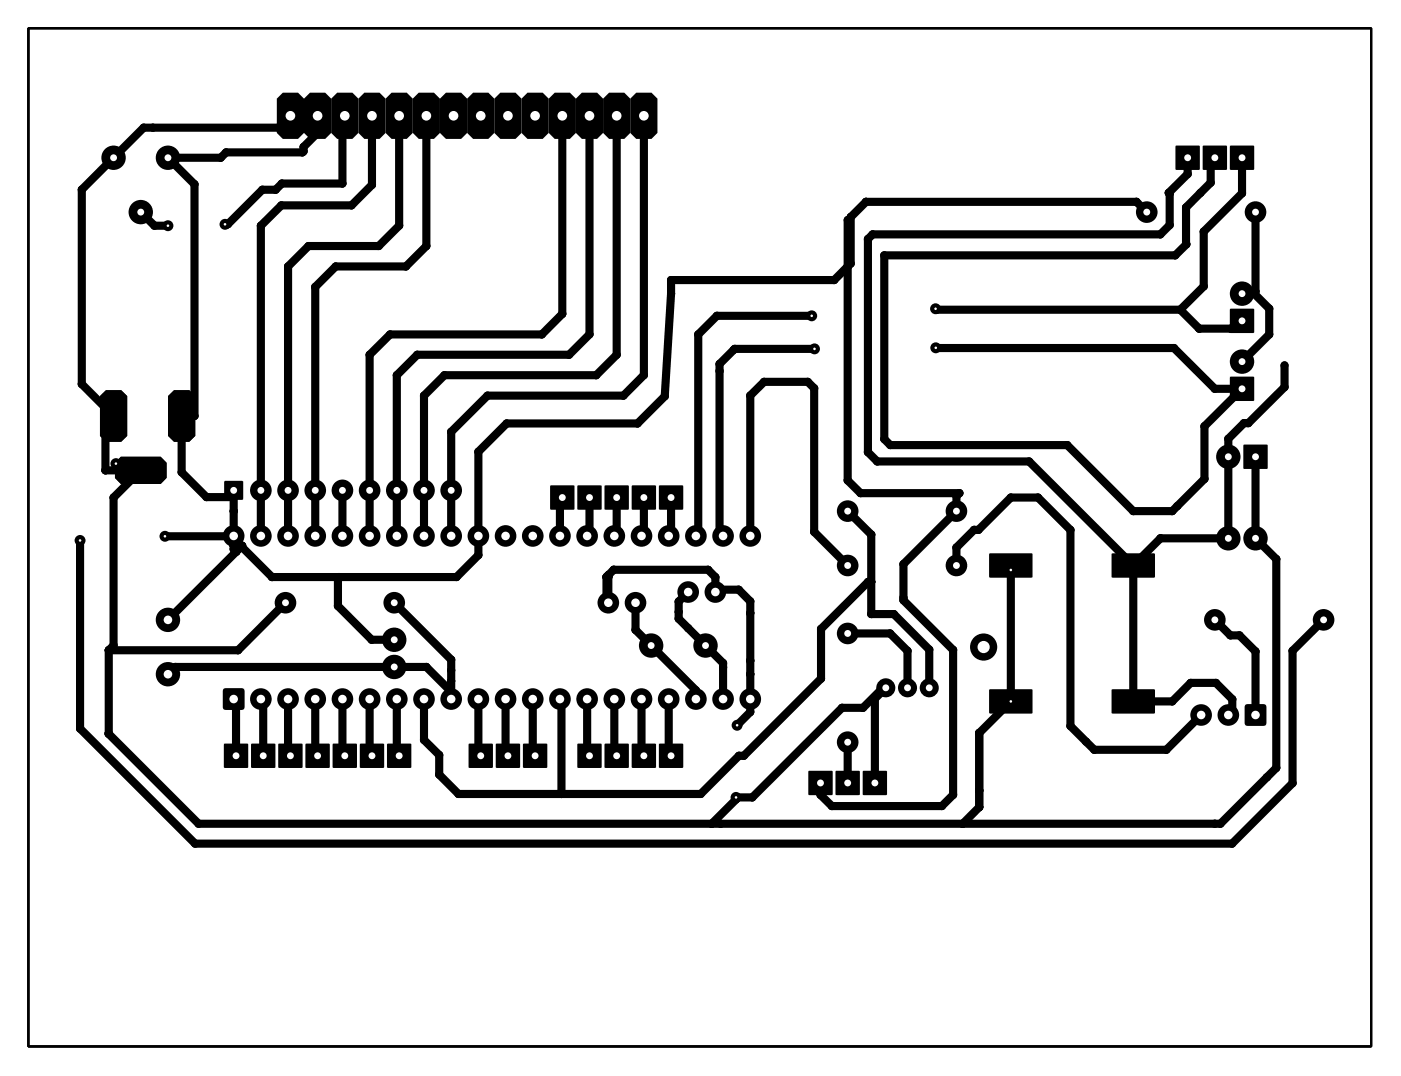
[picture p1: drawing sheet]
<svg xmlns="http://www.w3.org/2000/svg" width="131mm" height="101mm" viewBox="0 0 131 101" stroke-linecap="round" stroke-linejoin="round" font-family="sans-serif">
<g fill="#000">
<path d="M92.5 51.8h3.8v2h-3.8zM104 51.8h3.8v2h-3.8zM92.5 64.5h3.8v2h-3.8zM104 64.5h3.8v2h-3.8z"/>
<circle cx="113.1" cy="15.1" r=".38"/>
</g>
<path d="M2.6 2.6h125.5v95.2h-125.5z" fill="none" stroke="#000" stroke-width=".2"/>
<g fill="#000">
<path d="M26.4 8.7h1.4l.6 .5v3.2l-.6 .6h-1.4l-.5-.6v-3.2z" fill-rule="evenodd"/>
<path d="M29 8.7h1.4l.5 .5v3.2l-.5 .6h-1.4l-.6-.6v-3.2z" fill-rule="evenodd"/>
<path d="M31.5 8.7h1.4l.6 .5v3.2l-.6 .6h-1.4l-.6-.6v-3.2z" fill-rule="evenodd"/>
<path d="M34 8.7h1.5l.5 .5v3.2l-.5 .6h-1.5l-.5-.6v-3.2z" fill-rule="evenodd"/>
<path d="M36.6 8.7h1.4l.6 .5v3.2l-.6 .6h-1.4l-.6-.6v-3.2z" fill-rule="evenodd"/>
<path d="M39.1 8.7h1.4l.6 .5v3.2l-.6 .6h-1.4l-.5-.6v-3.2z" fill-rule="evenodd"/>
<path d="M41.7 8.7h1.4l.5 .5v3.2l-.5 .6h-1.4l-.6-.6v-3.2z" fill-rule="evenodd"/>
<path d="M44.2 8.7h1.4l.6 .5v3.2l-.6 .6h-1.4l-.6-.6v-3.2z" fill-rule="evenodd"/>
<path d="M46.7 8.7h1.5l.5 .5v3.2l-.5 .6h-1.5l-.5-.6v-3.2z" fill-rule="evenodd"/>
<path d="M49.3 8.7h1.4l.6 .5v3.2l-.6 .6h-1.4l-.6-.6v-3.2z" fill-rule="evenodd"/>
<path d="M51.8 8.7h1.4l.6 .5v3.2l-.6 .6h-1.4l-.5-.6v-3.2z" fill-rule="evenodd"/>
<path d="M54.4 8.7h1.4l.5 .5v3.2l-.5 .6h-1.4l-.6-.6v-3.2z" fill-rule="evenodd"/>
<path d="M56.9 8.7h1.4l.6 .5v3.2l-.6 .6h-1.4l-.6-.6v-3.2z" fill-rule="evenodd"/>
<path d="M59.4 8.7h1.5l.5 .5v3.2l-.5 .6h-1.5l-.5-.6v-3.2z" fill-rule="evenodd"/>
<path d="M109.8 13.6h2.3v2.2h-2.3z" fill-rule="evenodd"/>
<path d="M112.4 13.6h2.2v2.2h-2.2z" fill-rule="evenodd"/>
<path d="M114.9 13.6h2.2v2.2h-2.2z" fill-rule="evenodd"/>
<path d="M9.3 37l.6-.5h1.4l.6 .5v3.7l-.6 .6h-1.4l-.6-.6z" fill-rule="evenodd"/>
<path d="M9.3 37l.6-.5h1.4l.6 .5v3.7l-.6 .6h-1.4l-.6-.6z" fill-rule="evenodd"/>
<path d="M15.7 37l.6-.5h1.4l.5 .5v3.7l-.5 .6h-1.4l-.6-.6z" fill-rule="evenodd"/>
<path d="M15.7 37l.6-.5h1.4l.5 .5v3.7l-.5 .6h-1.4l-.6-.6z" fill-rule="evenodd"/>
<path d="M114.9 35.2h2.2v2.2h-2.2z" fill-rule="evenodd"/>
<path d="M114.9 28.9h2.2v2.2h-2.2z" fill-rule="evenodd"/>
<path d="M11.3 42.7h3.7l.6 .5v1.5l-.6 .5h-3.7l-.6-.5v-1.5z" fill-rule="evenodd"/>
<path d="M11.3 42.7h3.7l.6 .5v1.5l-.6 .5h-3.7l-.6-.5v-1.5z" fill-rule="evenodd"/>
<path d="M21 45l1.7-.1v1.7l-1.7 .1z" fill-rule="evenodd"/>
<path d="M51.4 45.4h2.2v2.2h-2.2z" fill-rule="evenodd"/>
<path d="M54 45.4h2.2v2.2h-2.2z" fill-rule="evenodd"/>
<path d="M56.5 45.4h2.2v2.2h-2.2z" fill-rule="evenodd"/>
<path d="M59 45.4h2.3v2.2h-2.3z" fill-rule="evenodd"/>
<path d="M61.6 45.4h2.2v2.2h-2.2z" fill-rule="evenodd"/>
<path d="M92.4 51.7h4v2.2h-4z" fill-rule="evenodd"/>
<path d="M103.9 51.7h4v2.2h-4z" fill-rule="evenodd"/>
<path d="M116.2 41.6h2.2v2.2h-2.2z" fill-rule="evenodd"/>
<path d="M20.9 69.5h2.3v2.2h-2.3z" fill-rule="evenodd"/>
<path d="M20.9 64.4l.2-.1h1.6l.1 .3v1.6l-.2 .1h-1.7l-.1-.2z" fill-rule="evenodd"/>
<path d="M23.5 69.5h2.2v2.2h-2.2z" fill-rule="evenodd"/>
<path d="M26 69.5h2.2v2.2h-2.2z" fill-rule="evenodd"/>
<path d="M28.6 69.5h2.2v2.2h-2.2z" fill-rule="evenodd"/>
<path d="M31.1 69.5h2.2v2.2h-2.2z" fill-rule="evenodd"/>
<path d="M33.6 69.5h2.3v2.2h-2.3z" fill-rule="evenodd"/>
<path d="M36.2 69.5h2.2v2.2h-2.2z" fill-rule="evenodd"/>
<path d="M43.8 69.5h2.2v2.2h-2.2z" fill-rule="evenodd"/>
<path d="M46.3 69.5h2.3v2.2h-2.3z" fill-rule="evenodd"/>
<path d="M48.9 69.5h2.2v2.2h-2.2z" fill-rule="evenodd"/>
<path d="M54 69.5h2.2v2.2h-2.2z" fill-rule="evenodd"/>
<path d="M56.5 69.5h2.2v2.2h-2.2z" fill-rule="evenodd"/>
<path d="M59 69.5h2.3v2.2h-2.3z" fill-rule="evenodd"/>
<path d="M61.6 69.5h2.2v2.2h-2.2z" fill-rule="evenodd"/>
<path d="M75.5 72h2.3v2.3h-2.3z" fill-rule="evenodd"/>
<path d="M78.1 72h2.2v2.3h-2.2z" fill-rule="evenodd"/>
<path d="M80.6 72h2.2v2.3h-2.2z" fill-rule="evenodd"/>
<path d="M92.4 64.4h4v2.2h-4z" fill-rule="evenodd"/>
<path d="M103.9 64.4h4v2.2h-4z" fill-rule="evenodd"/>
<path d="M116.3 65.9l.2-.1h1.7l.1 .2v1.7l-.3 .1h-1.6l-.1-.2z" fill-rule="evenodd"/>
<circle cx="7.6" cy="17.7" r=".38"/>
<circle cx="10.6" cy="14.7" r="1.14"/>
<circle cx="13.1" cy="19.8" r="1.14"/>
<circle cx="13.4" cy="11.9" r=".38"/>
<circle cx="14.3" cy="11.9" r=".38"/>
<circle cx="15.7" cy="14.7" r="1.14"/>
<circle cx="18.2" cy="17.2" r=".38"/>
<circle cx="20.6" cy="14.7" r=".38"/>
<circle cx="21.1" cy="14.2" r=".38"/>
<circle cx="24.5" cy="17.7" r=".38"/>
<circle cx="25.7" cy="17.7" r=".38"/>
<circle cx="26" cy="11.9" r=".38"/>
<circle cx="26.3" cy="19.2" r=".38"/>
<circle cx="26.3" cy="17.1" r=".38"/>
<circle cx="28.2" cy="14.2" r=".38"/>
<circle cx="28.4" cy="13.7" r=".38"/>
<circle cx="28.4" cy="14.1" r=".38"/>
<circle cx="29.7" cy="12.4" r=".38"/>
<circle cx="32" cy="17.1" r=".38"/>
<circle cx="32" cy="11" r=".38"/>
<circle cx="32.8" cy="19.2" r=".38"/>
<circle cx="34.7" cy="17.3" r=".38"/>
<circle cx="80.9" cy="18.9" r=".38"/>
<circle cx="106.2" cy="18.9" r=".38"/>
<circle cx="107.1" cy="19.8" r="1.01"/>
<circle cx="109.2" cy="18" r=".38"/>
<circle cx="109.3" cy="18.1" r=".38"/>
<circle cx="110.8" cy="19.4" r=".38"/>
<circle cx="110.9" cy="16.3" r=".38"/>
<circle cx="112.1" cy="18" r=".38"/>
<circle cx="113.1" cy="17.1" r=".38"/>
<circle cx="113.1" cy="15.1" r=".38"/>
<circle cx="116" cy="18.1" r=".38"/>
<circle cx="117.3" cy="19.8" r="1.01"/>
<circle cx="7.6" cy="35.9" r=".38"/>
<circle cx="9.8" cy="38.9" r=".38"/>
<circle cx="14.4" cy="21.1" r=".38"/>
<circle cx="15.7" cy="21.1" r=".51"/>
<circle cx="18.2" cy="38.9" r=".38"/>
<circle cx="21" cy="21" r=".51"/>
<circle cx="21.3" cy="21" r=".38"/>
<circle cx="24.4" cy="21.1" r=".38"/>
<circle cx="26.9" cy="24.9" r=".38"/>
<circle cx="28.8" cy="23" r=".38"/>
<circle cx="29.4" cy="26.8" r=".38"/>
<circle cx="31.4" cy="24.9" r=".38"/>
<circle cx="34.5" cy="33.1" r=".38"/>
<circle cx="35.4" cy="23" r=".38"/>
<circle cx="36.4" cy="31.2" r=".38"/>
<circle cx="37.1" cy="35.1" r=".38"/>
<circle cx="37.3" cy="21.1" r=".38"/>
<circle cx="37.9" cy="24.9" r=".38"/>
<circle cx="39" cy="33.1" r=".38"/>
<circle cx="39.6" cy="37" r=".38"/>
<circle cx="39.8" cy="23" r=".38"/>
<circle cx="41.5" cy="35.1" r=".38"/>
<circle cx="45.5" cy="37" r=".38"/>
<circle cx="47.3" cy="39.6" r=".38"/>
<circle cx="50.6" cy="31.2" r=".38"/>
<circle cx="52.5" cy="29.3" r=".38"/>
<circle cx="53.2" cy="33.1" r=".38"/>
<circle cx="55.1" cy="31.2" r=".38"/>
<circle cx="55.7" cy="35.1" r=".38"/>
<circle cx="57.6" cy="33.1" r=".38"/>
<circle cx="58.2" cy="37" r=".38"/>
<circle cx="59.6" cy="39.6" r=".38"/>
<circle cx="60.1" cy="35" r=".38"/>
<circle cx="62.1" cy="37" r=".38"/>
<circle cx="62.7" cy="27.4" r=".38"/>
<circle cx="62.7" cy="26.2" r=".38"/>
<circle cx="65.2" cy="31.2" r=".38"/>
<circle cx="67" cy="29.5" r=".38"/>
<circle cx="67.2" cy="34.7" r=".38"/>
<circle cx="67.2" cy="34" r=".38"/>
<circle cx="68.5" cy="32.7" r=".38"/>
<circle cx="68.6" cy="32.6" r=".38"/>
<circle cx="70.1" cy="37" r=".38"/>
<circle cx="71.4" cy="35.7" r=".38"/>
<circle cx="75.5" cy="35.7" r=".38"/>
<circle cx="75.8" cy="29.5" r=".51"/>
<circle cx="76.1" cy="36.3" r=".38"/>
<circle cx="76.1" cy="32.6" r=".51"/>
<circle cx="77.9" cy="26.2" r=".38"/>
<circle cx="79.2" cy="24.9" r=".38"/>
<circle cx="79.2" cy="20.6" r=".38"/>
<circle cx="79.5" cy="20.3" r=".38"/>
<circle cx="79.5" cy="24.6" r=".38"/>
<circle cx="81.1" cy="22.3" r=".38"/>
<circle cx="81.5" cy="21.9" r=".38"/>
<circle cx="82.6" cy="23.9" r=".38"/>
<circle cx="87.4" cy="28.8" r=".51"/>
<circle cx="87.4" cy="32.5" r=".51"/>
<circle cx="87.4" cy="32.5" r=".38"/>
<circle cx="87.5" cy="28.9" r=".38"/>
<circle cx="108.4" cy="21.9" r=".38"/>
<circle cx="109.3" cy="21" r=".38"/>
<circle cx="109.7" cy="32.5" r=".38"/>
<circle cx="109.8" cy="23.9" r=".38"/>
<circle cx="110.3" cy="28.9" r=".38"/>
<circle cx="110.8" cy="22.8" r=".38"/>
<circle cx="112" cy="30.7" r=".38"/>
<circle cx="112.4" cy="21.6" r=".38"/>
<circle cx="112.4" cy="26.8" r=".38"/>
<circle cx="112.5" cy="39.8" r=".38"/>
<circle cx="113.5" cy="36.3" r=".38"/>
<circle cx="115" cy="30.7" r=".38"/>
<circle cx="116" cy="33.8" r="1.14"/>
<circle cx="116" cy="27.4" r="1.14"/>
<circle cx="116" cy="30.7" r=".38"/>
<circle cx="116.2" cy="39.5" r=".38"/>
<circle cx="116.6" cy="39.5" r=".38"/>
<circle cx="117.1" cy="27.4" r=".38"/>
<circle cx="117.2" cy="27.4" r=".38"/>
<circle cx="117.3" cy="27.2" r=".38"/>
<circle cx="118.6" cy="28.8" r=".38"/>
<circle cx="118.6" cy="31.2" r=".38"/>
<circle cx="120" cy="34.1" r=".38"/>
<circle cx="120" cy="36.2" r=".38"/>
<circle cx="7.5" cy="50.5" r=".51"/>
<circle cx="9.8" cy="43.9" r=".38"/>
<circle cx="10.6" cy="46.5" r=".38"/>
<circle cx="10.8" cy="43.3" r=".51"/>
<circle cx="10.8" cy="43.3" r=".38"/>
<circle cx="15.4" cy="50.1" r=".51"/>
<circle cx="15.7" cy="57.9" r="1.14"/>
<circle cx="17" cy="44.1" r=".38"/>
<circle cx="19.3" cy="46.4" r=".38"/>
<circle cx="21.8" cy="50.1" r=".38"/>
<circle cx="21.8" cy="50.1" r="1.01"/>
<circle cx="21.8" cy="50.3" r=".38"/>
<circle cx="21.8" cy="51" r=".38"/>
<circle cx="21.8" cy="47.8" r=".38"/>
<circle cx="21.8" cy="46.4" r=".38"/>
<circle cx="21.8" cy="51.3" r=".38"/>
<circle cx="22.1" cy="51.5" r=".38"/>
<circle cx="22.5" cy="51" r=".38"/>
<circle cx="22.5" cy="51.1" r=".38"/>
<circle cx="22.6" cy="51" r=".38"/>
<circle cx="24.4" cy="50.1" r="1.01"/>
<circle cx="24.4" cy="45.8" r="1.01"/>
<circle cx="25.4" cy="53.9" r=".38"/>
<circle cx="26.7" cy="56.3" r="1.01"/>
<circle cx="26.9" cy="50.1" r="1.01"/>
<circle cx="26.9" cy="45.8" r="1.01"/>
<circle cx="29.4" cy="50.1" r="1.01"/>
<circle cx="29.4" cy="45.8" r="1.01"/>
<circle cx="31.6" cy="56.6" r=".38"/>
<circle cx="31.6" cy="54" r=".38"/>
<circle cx="31.7" cy="53.9" r=".38"/>
<circle cx="32" cy="50.1" r="1.01"/>
<circle cx="32" cy="45.8" r="1.01"/>
<circle cx="34.5" cy="50.1" r="1.01"/>
<circle cx="34.5" cy="45.8" r="1.01"/>
<circle cx="34.7" cy="59.8" r=".38"/>
<circle cx="36.8" cy="59.8" r="1.14"/>
<circle cx="36.8" cy="56.3" r="1.01"/>
<circle cx="37.1" cy="50.1" r="1.01"/>
<circle cx="37.1" cy="45.8" r="1.01"/>
<circle cx="39.6" cy="45.8" r="1.01"/>
<circle cx="39.6" cy="50.1" r="1.01"/>
<circle cx="42.1" cy="50.1" r="1.01"/>
<circle cx="42.1" cy="45.8" r="1.01"/>
<circle cx="42.1" cy="40.3" r=".38"/>
<circle cx="42.6" cy="53.9" r=".38"/>
<circle cx="44.7" cy="50.1" r="1.01"/>
<circle cx="44.7" cy="51.9" r=".38"/>
<circle cx="44.7" cy="42.2" r=".38"/>
<circle cx="47.2" cy="50.1" r="1.01"/>
<circle cx="49.8" cy="50.1" r="1.01"/>
<circle cx="52.3" cy="50.1" r="1.01"/>
<circle cx="52.3" cy="46.7" r=".38"/>
<circle cx="54.8" cy="50.1" r="1.01"/>
<circle cx="55.1" cy="49.9" r=".38"/>
<circle cx="56.7" cy="56.1" r=".38"/>
<circle cx="56.7" cy="53.9" r=".38"/>
<circle cx="56.8" cy="56.3" r="1.01"/>
<circle cx="56.8" cy="53.7" r=".38"/>
<circle cx="56.8" cy="53.9" r=".38"/>
<circle cx="57.3" cy="53.2" r=".38"/>
<circle cx="57.4" cy="50.1" r="1.01"/>
<circle cx="57.6" cy="49.9" r=".38"/>
<circle cx="59.4" cy="56.3" r="1.01"/>
<circle cx="59.4" cy="58.9" r=".38"/>
<circle cx="59.9" cy="50.1" r="1.01"/>
<circle cx="60.1" cy="49.9" r=".38"/>
<circle cx="62.5" cy="50.1" r="1.01"/>
<circle cx="62.7" cy="49.9" r=".38"/>
<circle cx="63.4" cy="57.8" r=".38"/>
<circle cx="63.4" cy="57.2" r=".38"/>
<circle cx="63.4" cy="56.2" r=".38"/>
<circle cx="64.3" cy="55.3" r="1.01"/>
<circle cx="64.3" cy="58.7" r=".38"/>
<circle cx="65" cy="50.1" r="1.01"/>
<circle cx="65.2" cy="49.9" r=".38"/>
<circle cx="66.1" cy="53.2" r=".38"/>
<circle cx="66.8" cy="55.3" r="1.01"/>
<circle cx="66.8" cy="53.9" r=".38"/>
<circle cx="67.1" cy="55.1" r=".38"/>
<circle cx="67.2" cy="49.7" r=".38"/>
<circle cx="67.5" cy="50.1" r="1.01"/>
<circle cx="69" cy="55.1" r=".38"/>
<circle cx="70.1" cy="50.1" r="1.01"/>
<circle cx="70.1" cy="57.3" r=".38"/>
<circle cx="70.1" cy="56.2" r=".38"/>
<circle cx="76.1" cy="49.7" r=".38"/>
<circle cx="76.7" cy="58.8" r=".38"/>
<circle cx="79.2" cy="47.8" r="1.01"/>
<circle cx="79.2" cy="52.8" r="1.01"/>
<circle cx="79.2" cy="59.2" r="1.01"/>
<circle cx="79.2" cy="44.9" r=".38"/>
<circle cx="80.4" cy="46.1" r=".38"/>
<circle cx="81.1" cy="42.2" r=".38"/>
<circle cx="81.1" cy="54.4" r=".38"/>
<circle cx="81.4" cy="49.9" r=".38"/>
<circle cx="81.4" cy="54.4" r=".38"/>
<circle cx="81.4" cy="57.4" r=".38"/>
<circle cx="81.9" cy="43.1" r=".38"/>
<circle cx="82.6" cy="41" r=".38"/>
<circle cx="83.1" cy="59.2" r=".38"/>
<circle cx="83.2" cy="41.6" r=".38"/>
<circle cx="83.5" cy="57.4" r=".38"/>
<circle cx="84.4" cy="56.1" r=".38"/>
<circle cx="84.4" cy="52.7" r=".38"/>
<circle cx="84.4" cy="55.8" r=".38"/>
<circle cx="89.3" cy="47.8" r="1.01"/>
<circle cx="89.3" cy="52.8" r="1.01"/>
<circle cx="89.3" cy="46.3" r=".38"/>
<circle cx="89.3" cy="51.2" r=".38"/>
<circle cx="89.6" cy="46.1" r=".38"/>
<circle cx="91" cy="49.5" r=".38"/>
<circle cx="91.4" cy="49.5" r=".38"/>
<circle cx="94.4" cy="53.3" r=".51"/>
<circle cx="94.4" cy="46.5" r=".38"/>
<circle cx="94.5" cy="53.2" r=".38"/>
<circle cx="96.1" cy="43.1" r=".38"/>
<circle cx="97" cy="46.5" r=".38"/>
<circle cx="99.7" cy="41.6" r=".38"/>
<circle cx="100" cy="49.5" r=".38"/>
<circle cx="105.9" cy="52.8" r=".38"/>
<circle cx="105.9" cy="47.8" r=".38"/>
<circle cx="108.4" cy="50.3" r=".38"/>
<circle cx="109.5" cy="47.8" r=".38"/>
<circle cx="110" cy="47.3" r=".38"/>
<circle cx="112.5" cy="44.7" r=".38"/>
<circle cx="113.5" cy="57.9" r="1.01"/>
<circle cx="114.7" cy="50.3" r="1.14"/>
<circle cx="114.7" cy="42.7" r="1.14"/>
<circle cx="114.7" cy="41" r=".38"/>
<circle cx="114.9" cy="59.4" r=".38"/>
<circle cx="115.8" cy="59.4" r=".38"/>
<circle cx="117.3" cy="50.3" r="1.14"/>
<circle cx="119.2" cy="52.2" r=".38"/>
<circle cx="123.6" cy="57.9" r="1.01"/>
<circle cx="7.5" cy="68.1" r=".38"/>
<circle cx="10.1" cy="68.6" r=".38"/>
<circle cx="10.2" cy="60.8" r=".38"/>
<circle cx="10.2" cy="68.5" r=".38"/>
<circle cx="10.6" cy="60.3" r=".38"/>
<circle cx="15.7" cy="63" r="1.14"/>
<circle cx="16.4" cy="62.3" r=".38"/>
<circle cx="18.2" cy="78.8" r=".38"/>
<circle cx="18.5" cy="77" r=".38"/>
<circle cx="22" cy="65.5" r=".38"/>
<circle cx="22.2" cy="60.8" r=".38"/>
<circle cx="24.4" cy="65.3" r="1.01"/>
<circle cx="24.6" cy="65.5" r=".38"/>
<circle cx="26.9" cy="65.3" r="1.01"/>
<circle cx="26.9" cy="70.4" r=".38"/>
<circle cx="29.4" cy="65.3" r="1.01"/>
<circle cx="29.4" cy="70.4" r=".38"/>
<circle cx="32" cy="65.3" r="1.01"/>
<circle cx="32" cy="70.4" r=".38"/>
<circle cx="34.5" cy="65.3" r="1.01"/>
<circle cx="34.5" cy="70.4" r=".38"/>
<circle cx="36.8" cy="62.3" r="1.14"/>
<circle cx="37.1" cy="65.3" r="1.01"/>
<circle cx="37.1" cy="70.4" r=".38"/>
<circle cx="39.6" cy="65.3" r="1.01"/>
<circle cx="39.6" cy="69.1" r=".38"/>
<circle cx="39.8" cy="62.3" r=".38"/>
<circle cx="41" cy="72.4" r=".38"/>
<circle cx="41" cy="70.5" r=".38"/>
<circle cx="42.1" cy="65.3" r="1.01"/>
<circle cx="42.1" cy="64.6" r=".38"/>
<circle cx="42.1" cy="62.6" r=".38"/>
<circle cx="42.1" cy="61.6" r=".38"/>
<circle cx="42.1" cy="63.6" r=".38"/>
<circle cx="42.8" cy="74.2" r=".38"/>
<circle cx="44.7" cy="65.3" r="1.01"/>
<circle cx="44.7" cy="70.4" r=".38"/>
<circle cx="47.2" cy="65.3" r="1.01"/>
<circle cx="47.2" cy="70.4" r=".38"/>
<circle cx="49.8" cy="65.3" r="1.01"/>
<circle cx="49.8" cy="70.4" r=".38"/>
<circle cx="52.3" cy="65.3" r="1.01"/>
<circle cx="52.4" cy="74.2" r=".38"/>
<circle cx="52.4" cy="65.4" r=".38"/>
<circle cx="54.8" cy="65.3" r="1.01"/>
<circle cx="54.8" cy="70.4" r=".38"/>
<circle cx="57.4" cy="65.3" r="1.01"/>
<circle cx="57.4" cy="70.4" r=".38"/>
<circle cx="59.9" cy="65.3" r="1.01"/>
<circle cx="59.9" cy="70.4" r=".38"/>
<circle cx="60.8" cy="60.3" r="1.14"/>
<circle cx="62.5" cy="65.3" r="1.01"/>
<circle cx="62.5" cy="70.4" r=".38"/>
<circle cx="65" cy="65.3" r="1.01"/>
<circle cx="65" cy="64.5" r=".38"/>
<circle cx="65.5" cy="74.2" r=".38"/>
<circle cx="65.9" cy="60.3" r="1.14"/>
<circle cx="66.5" cy="77" r=".38"/>
<circle cx="67.3" cy="77" r=".38"/>
<circle cx="67.5" cy="65.3" r="1.01"/>
<circle cx="67.5" cy="62.4" r=".38"/>
<circle cx="67.5" cy="62" r=".38"/>
<circle cx="68.8" cy="74.5" r=".51"/>
<circle cx="68.8" cy="74.7" r=".38"/>
<circle cx="68.9" cy="67.8" r=".51"/>
<circle cx="69" cy="70.6" r=".38"/>
<circle cx="69.5" cy="70.6" r=".38"/>
<circle cx="70.1" cy="65.3" r="1.01"/>
<circle cx="70.1" cy="66.5" r=".38"/>
<circle cx="70.1" cy="61.7" r=".38"/>
<circle cx="70.1" cy="63" r=".38"/>
<circle cx="70.3" cy="74.5" r=".38"/>
<circle cx="76.6" cy="74.3" r=".38"/>
<circle cx="76.7" cy="63.4" r=".38"/>
<circle cx="77.7" cy="75.3" r=".38"/>
<circle cx="78.7" cy="66.1" r=".38"/>
<circle cx="79.2" cy="69.4" r="1.01"/>
<circle cx="80.6" cy="66.1" r=".38"/>
<circle cx="81.7" cy="65.3" r=".38"/>
<circle cx="82.5" cy="64.3" r=".38"/>
<circle cx="82.7" cy="64.3" r=".89"/>
<circle cx="84.8" cy="64.3" r=".89"/>
<circle cx="84.8" cy="60.8" r=".38"/>
<circle cx="86.8" cy="64.3" r=".89"/>
<circle cx="86.8" cy="60.7" r=".38"/>
<circle cx="88" cy="75.3" r=".38"/>
<circle cx="89" cy="74.3" r=".38"/>
<circle cx="89" cy="60.7" r=".38"/>
<circle cx="89.9" cy="77" r=".38"/>
<circle cx="91.5" cy="68.5" r=".38"/>
<circle cx="91.5" cy="73.9" r=".38"/>
<circle cx="91.5" cy="75.4" r=".38"/>
<circle cx="91.9" cy="60.5" r="1.27"/>
<circle cx="94.4" cy="65.5" r=".51"/>
<circle cx="100" cy="67.8" r=".38"/>
<circle cx="101.5" cy="69.3" r=".38"/>
<circle cx="102.2" cy="70.1" r=".38"/>
<circle cx="105.9" cy="65.5" r=".38"/>
<circle cx="109" cy="70.1" r=".38"/>
<circle cx="109.5" cy="65.5" r=".38"/>
<circle cx="111.2" cy="63.8" r=".38"/>
<circle cx="112.2" cy="66.8" r="1.01"/>
<circle cx="113.5" cy="77" r=".38"/>
<circle cx="113.6" cy="63.8" r=".38"/>
<circle cx="114" cy="77" r=".38"/>
<circle cx="114.7" cy="66.8" r="1.01"/>
<circle cx="115.1" cy="78.8" r=".38"/>
<circle cx="115.1" cy="65.3" r=".38"/>
<circle cx="115.1" cy="66.4" r=".38"/>
<circle cx="117.3" cy="60.9" r=".38"/>
<circle cx="118.3" cy="72.6" r=".38"/>
<circle cx="119.2" cy="71.7" r=".38"/>
<circle cx="120.7" cy="73.2" r=".38"/>
<circle cx="120.7" cy="60.8" r=".38"/>
</g>
<g fill="none" stroke="#000" stroke-width=".76">
<path d="M13.1 19.8l1.3 1.3h1.3M27.1 10.8l-1.1 1.1h-12.6l-5.8 5.8v18.2l3 3h-.8v5h3.3l-2.5 2.6v13.8l-.4 .5M29.7 10.8v1.6l-1.3 1.3v.4l-.2 .1h-7.1l-.5 .5h-4.9l2.5 2.5v21.7h-1.2v5.2l2.3 2.3h2.5M32.2 10.8l-.2 .2v6.1h-5.7l-.6 .6h-1.2l-3.2 3.3h-.3M34.7 10.8v6.5l-1.9 1.9h-6.5l-1.9 1.9v29M37.3 10.8v10.3l-1.9 1.9h-6.6l-1.9 1.9v25.2M39.8 10.8v12.2l-1.9 1.9h-6.5l-2 1.9v23.3M52.5 10.8v18.5l-1.9 1.9h-14.2l-1.9 1.9v17M55.1 10.8v20.4l-1.9 1.9h-14.2l-1.9 2v15M57.6 10.8v22.3l-1.9 2h-14.2l-1.9 1.9v13.1M60.1 10.8v24.2l-1.9 2h-12.7l-3.4 3.3v9.8M107.1 19.8l-.9-.9h-25.3l-1.4 1.4v4.3l-1.6 1.6h-15.2v1.2l-.6 9.6-2.5 2.6h-12.3l-2.6 2.6v9.7l-2.1 2h-17.2l-2.9-2.8"/>
<path d="M110.9 14.7v1.6l-1.7 1.7 .1 .1v2.9l-.9 .9h-26.9l-.4 .4v19.9l.8 .9h14.2l9.8 9.7M113.5 14.7l-.4 .4v2l-2.3 2.3v3.4l-1 1.1h-27.2v17.1l.6 .6h16.5l6.2 6.2h3.6l3-3.1v-4.9l3.5-3.5h-2.5l-3.8-3.8h-22.3M116 14.7v3.4l-3.6 3.5v5.2l-2.1 2.1M117.3 19.8v7.4l-.2 .2M75.8 29.5h-8.8l-1.8 1.7v18.7l-.2 .2M76.1 32.6h-7.5l-1.4 1.4v15.7l.3 .4M79.2 20.6v24.3l1.2 1.2h9.2l-.3 .2v1.5l-4.9 4.9v3.4l4.6 4.6v13.6l-1 1h-10.3l-1.1-1v-1.1M87.4 28.8l.1 .1h22.8M110.3 28.9l1.7 1.8h4v-.7l-1 .7M116 27.4h1.2l1.4 1.4v2.4l-2.6 2.6M120 34.1v2.1l-3.4 3.3h-.4l-1.5 1.5v9.3h-6.3l-2.5 2.5M7.5 50.5v17.6l10.7 10.7h96.9l5.6-5.6v-12.4l2.9-2.9"/>
<path d="M21.8 45.8v5.5l.3 .2M21.8 50.3l.7 .8M21.8 51h.8l-.1 .1M21.8 50.1h-6.4M22.1 51.5l-6.4 6.4M22.5 51.1l-.4 .4M26.7 56.3l-4.5 4.5h-12M31.7 53.9l-.1 .1v2.6l3.1 3.2h2.1M32 45.8v4.3M36.8 56.3l5.3 5.3v3.7M52.5 46.5l-.2 .2v3.4M55.1 46.5v3.4l-.3 .2"/>
<path d="M56.7 53.9l.6-.7h8.8l.7 .7v1.4l.3-.2h1.9l1.1 1.1v10.3l-1.2 1.3M56.7 53.9h.1M56.8 53.7v2.6l-.1-.2v-2.2M57.6 46.5v3.4l-.2 .2M59.4 56.3v2.6l5.6 5.6v.8M60.1 46.5v3.4l-.2 .2M62.7 46.5v3.4l-.2 .2M64.3 55.3l-.9 .9v1.6l4.1 4.2v3.3M70.1 50.1v-13.1l1.3-1.3h4.1l.6 .6v13.4l3.1 3.1M79.2 59.2h3.9l1.7 1.6v3.5M79.2 47.8l2.2 2.1v7.5h2.1l3.3 3.3v3.6M81.4 54.4h-.3l-4.4 4.4v4.6l-7.2 7.2h-.5l-3.5 3.6h-22.7l-1.8-1.8v-1.9l-1.4-1.4v-3.8"/>
<path d="M89.3 52.8v-1.6l1.7-1.7h.4l3-3h2.6l3 3v18.3l2.2 2.3h6.8l3.2-3.3M94.5 53.2l-.1 12.3-2.9 3v6.9l-1.6 1.6M105.9 52.8v12.7h3.6l1.7-1.7h2.4l1.5 1.5v1.1l-.4 .4M113.5 57.9l1.4 1.5h.9l1.5 1.5v5.9M117.3 42.7v7.6l1.9 1.9v19.5l-5.2 5.3h-95.5l-8.4-8.4 .1-7.8M15.7 63l.7-.7h23.4l2.3 2.3M21.8 65.3l.2 .2v5.1M24.4 65.3l.2 .2v5.1M26.9 65.3v5.1l.2 .2M29.4 65.3v5.1l.3 .2M32 65.3v5.1l.2 .2M34.5 65.3v5.1l.2 .2"/>
<path d="M37.1 65.3v5.1l.2 .2M44.7 65.3v5.1l.2 .2M47.2 65.3v5.1l.2 .2M49.8 65.3v5.1l.2 .2M52.3 65.3l.1 .1v8.8M54.8 65.3v5.1l.3 .2M57.4 65.3v5.1l.2 .2M59.9 65.3v5.1l.2 .2M62.5 65.3v5.1l.2 .2M79.2 69.3v3.9M81.7 73.2v-7.9l1-1h-.2l-1.9 1.8h-1.9l-8.4 8.4h-1.5v.2l-2.3 2.3"/>
</g>
<circle cx="10.8" cy="43.3" r=".12" fill="#fff"/>
<circle cx="94.4" cy="65.5" r=".38" fill="#000"/>
<circle cx="94.4" cy="65.5" r=".12" fill="#fff"/>
<circle cx="94.4" cy="53.3" r=".38" fill="#000"/>
<circle cx="94.4" cy="53.3" r=".12" fill="#fff"/>
<circle cx="87.4" cy="28.8" r=".38" fill="#000"/>
<circle cx="87.4" cy="28.9" r=".12" fill="#fff"/>
<circle cx="75.8" cy="29.5" r=".38" fill="#000"/>
<circle cx="75.8" cy="29.5" r=".12" fill="#fff"/>
<circle cx="87.4" cy="32.5" r=".38" fill="#000"/>
<circle cx="87.4" cy="32.5" r=".12" fill="#fff"/>
<circle cx="76.1" cy="32.6" r=".38" fill="#000"/>
<circle cx="76.1" cy="32.6" r=".12" fill="#fff"/>
<circle cx="68.9" cy="67.8" r=".38" fill="#000"/>
<circle cx="68.9" cy="67.8" r=".12" fill="#fff"/>
<circle cx="68.8" cy="74.5" r=".38" fill="#000"/>
<circle cx="68.8" cy="74.5" r=".12" fill="#fff"/>
<circle cx="15.7" cy="21.1" r=".38" fill="#000"/>
<circle cx="15.7" cy="21.1" r=".12" fill="#fff"/>
<circle cx="21" cy="21" r=".38" fill="#000"/>
<circle cx="21" cy="21" r=".12" fill="#fff"/>
<circle cx="7.5" cy="50.5" r=".38" fill="#000"/>
<circle cx="7.5" cy="50.5" r=".12" fill="#fff"/>
<circle cx="15.4" cy="50.1" r=".38" fill="#000"/>
<circle cx="15.4" cy="50.1" r=".12" fill="#fff"/>
<path d="M21.1 64.6h1.5v1.5h-1.5z" fill="#000"/>
<circle cx="21.8" cy="65.3" r=".4" fill="#fff"/>
<circle cx="24.4" cy="65.3" r=".76" fill="#000"/>
<circle cx="24.4" cy="65.3" r=".4" fill="#fff"/>
<circle cx="26.9" cy="65.3" r=".76" fill="#000"/>
<circle cx="26.9" cy="65.3" r=".4" fill="#fff"/>
<circle cx="29.4" cy="65.3" r=".76" fill="#000"/>
<circle cx="29.4" cy="65.3" r=".4" fill="#fff"/>
<circle cx="32" cy="65.3" r=".76" fill="#000"/>
<circle cx="32" cy="65.3" r=".4" fill="#fff"/>
<circle cx="34.5" cy="65.3" r=".76" fill="#000"/>
<circle cx="34.5" cy="65.3" r=".4" fill="#fff"/>
<circle cx="37.1" cy="65.3" r=".76" fill="#000"/>
<circle cx="37.1" cy="65.3" r=".4" fill="#fff"/>
<circle cx="39.6" cy="65.3" r=".76" fill="#000"/>
<circle cx="39.6" cy="65.3" r=".4" fill="#fff"/>
<circle cx="42.1" cy="65.3" r=".76" fill="#000"/>
<circle cx="42.1" cy="65.3" r=".4" fill="#fff"/>
<circle cx="44.7" cy="65.3" r=".76" fill="#000"/>
<circle cx="44.7" cy="65.3" r=".4" fill="#fff"/>
<circle cx="47.2" cy="65.3" r=".76" fill="#000"/>
<circle cx="47.2" cy="65.3" r=".4" fill="#fff"/>
<circle cx="49.8" cy="65.3" r=".76" fill="#000"/>
<circle cx="49.8" cy="65.3" r=".4" fill="#fff"/>
<circle cx="52.3" cy="65.3" r=".76" fill="#000"/>
<circle cx="52.3" cy="65.3" r=".4" fill="#fff"/>
<circle cx="54.8" cy="65.3" r=".76" fill="#000"/>
<circle cx="54.8" cy="65.3" r=".4" fill="#fff"/>
<circle cx="57.4" cy="65.3" r=".76" fill="#000"/>
<circle cx="57.4" cy="65.3" r=".4" fill="#fff"/>
<circle cx="59.9" cy="65.3" r=".76" fill="#000"/>
<circle cx="59.9" cy="65.3" r=".4" fill="#fff"/>
<circle cx="62.5" cy="65.3" r=".76" fill="#000"/>
<circle cx="62.5" cy="65.3" r=".4" fill="#fff"/>
<circle cx="65" cy="65.3" r=".76" fill="#000"/>
<circle cx="65" cy="65.3" r=".4" fill="#fff"/>
<circle cx="67.5" cy="65.3" r=".76" fill="#000"/>
<circle cx="67.5" cy="65.3" r=".4" fill="#fff"/>
<circle cx="70.1" cy="65.3" r=".76" fill="#000"/>
<circle cx="70.1" cy="65.3" r=".4" fill="#fff"/>
<circle cx="70.1" cy="50.1" r=".76" fill="#000"/>
<circle cx="70.1" cy="50.1" r=".4" fill="#fff"/>
<circle cx="67.5" cy="50.1" r=".76" fill="#000"/>
<circle cx="67.5" cy="50.1" r=".4" fill="#fff"/>
<circle cx="65" cy="50.1" r=".76" fill="#000"/>
<circle cx="65" cy="50.1" r=".4" fill="#fff"/>
<circle cx="62.5" cy="50.1" r=".76" fill="#000"/>
<circle cx="62.5" cy="50.1" r=".4" fill="#fff"/>
<circle cx="59.9" cy="50.1" r=".76" fill="#000"/>
<circle cx="59.9" cy="50.1" r=".4" fill="#fff"/>
<circle cx="57.4" cy="50.1" r=".76" fill="#000"/>
<circle cx="57.4" cy="50.1" r=".4" fill="#fff"/>
<circle cx="54.8" cy="50.1" r=".76" fill="#000"/>
<circle cx="54.8" cy="50.1" r=".4" fill="#fff"/>
<circle cx="52.3" cy="50.1" r=".76" fill="#000"/>
<circle cx="52.3" cy="50.1" r=".4" fill="#fff"/>
<circle cx="49.8" cy="50.1" r=".76" fill="#000"/>
<circle cx="49.8" cy="50.1" r=".4" fill="#fff"/>
<circle cx="47.2" cy="50.1" r=".76" fill="#000"/>
<circle cx="47.2" cy="50.1" r=".4" fill="#fff"/>
<circle cx="44.7" cy="50.1" r=".76" fill="#000"/>
<circle cx="44.7" cy="50.1" r=".4" fill="#fff"/>
<circle cx="42.1" cy="50.1" r=".76" fill="#000"/>
<circle cx="42.1" cy="50.1" r=".4" fill="#fff"/>
<circle cx="39.6" cy="50.1" r=".76" fill="#000"/>
<circle cx="39.6" cy="50.1" r=".4" fill="#fff"/>
<circle cx="37.1" cy="50.1" r=".76" fill="#000"/>
<circle cx="37.1" cy="50.1" r=".4" fill="#fff"/>
<circle cx="34.5" cy="50.1" r=".76" fill="#000"/>
<circle cx="34.5" cy="50.1" r=".4" fill="#fff"/>
<circle cx="32" cy="50.1" r=".76" fill="#000"/>
<circle cx="32" cy="50.1" r=".4" fill="#fff"/>
<circle cx="29.4" cy="50.1" r=".76" fill="#000"/>
<circle cx="29.4" cy="50.1" r=".4" fill="#fff"/>
<circle cx="26.9" cy="50.1" r=".76" fill="#000"/>
<circle cx="26.9" cy="50.1" r=".4" fill="#fff"/>
<circle cx="24.4" cy="50.1" r=".76" fill="#000"/>
<circle cx="24.4" cy="50.1" r=".4" fill="#fff"/>
<circle cx="21.8" cy="50.1" r=".76" fill="#000"/>
<circle cx="21.8" cy="50.1" r=".4" fill="#fff"/>
<path d="M21.1 45.1h1.5v1.5h-1.5z" fill="#000"/>
<circle cx="21.8" cy="45.8" r=".32" fill="#fff"/>
<circle cx="24.4" cy="45.8" r=".89" fill="#000"/>
<circle cx="24.4" cy="45.8" r=".32" fill="#fff"/>
<circle cx="26.9" cy="45.8" r=".89" fill="#000"/>
<circle cx="26.9" cy="45.8" r=".32" fill="#fff"/>
<circle cx="29.4" cy="45.8" r=".89" fill="#000"/>
<circle cx="29.4" cy="45.8" r=".32" fill="#fff"/>
<circle cx="32" cy="45.8" r=".89" fill="#000"/>
<circle cx="32" cy="45.8" r=".32" fill="#fff"/>
<circle cx="34.5" cy="45.8" r=".89" fill="#000"/>
<circle cx="34.5" cy="45.8" r=".32" fill="#fff"/>
<circle cx="37.1" cy="45.8" r=".89" fill="#000"/>
<circle cx="37.1" cy="45.8" r=".32" fill="#fff"/>
<circle cx="39.6" cy="45.8" r=".89" fill="#000"/>
<circle cx="39.6" cy="45.8" r=".32" fill="#fff"/>
<circle cx="42.1" cy="45.8" r=".89" fill="#000"/>
<circle cx="42.1" cy="45.8" r=".32" fill="#fff"/>
<path d="M26.5 8.9h1.2l.4 .4v3l-.4 .4h-1.2l-.4-.4v-3z" fill-rule="evenodd" fill="#000"/>
<circle cx="27.1" cy="10.8" r=".45" fill="#fff"/>
<path d="M29.1 8.9h1.2l.4 .4v3l-.4 .4h-1.2l-.4-.4v-3z" fill-rule="evenodd" fill="#000"/>
<circle cx="29.7" cy="10.8" r=".45" fill="#fff"/>
<path d="M31.2 9.3l.4-.4h1.2l.4 .4v3l-.4 .4h-1.2l-.4-.4z" fill-rule="evenodd" fill="#000"/>
<circle cx="32.2" cy="10.8" r=".45" fill="#fff"/>
<path d="M33.7 9.3l.4-.4h1.2l.5 .4v3l-.5 .4h-1.2l-.4-.4z" fill-rule="evenodd" fill="#000"/>
<circle cx="34.7" cy="10.8" r=".45" fill="#fff"/>
<path d="M36.7 8.9h1.2l.4 .4v3l-.4 .4h-1.2l-.4-.4v-3z" fill-rule="evenodd" fill="#000"/>
<circle cx="37.3" cy="10.8" r=".45" fill="#fff"/>
<path d="M38.8 9.3l.4-.4h1.2l.4 .4v3l-.4 .4h-1.2l-.4-.4z" fill-rule="evenodd" fill="#000"/>
<circle cx="39.8" cy="10.8" r=".45" fill="#fff"/>
<path d="M41.8 8.9h1.2l.4 .4v3l-.4 .4h-1.2l-.4-.4v-3z" fill-rule="evenodd" fill="#000"/>
<circle cx="42.4" cy="10.8" r=".45" fill="#fff"/>
<path d="M44.3 8.9h1.2l.4 .4v3l-.4 .4h-1.2l-.4-.4v-3z" fill-rule="evenodd" fill="#000"/>
<circle cx="44.9" cy="10.8" r=".45" fill="#fff"/>
<path d="M46.4 9.3l.4-.4h1.2l.5 .4v3l-.5 .4h-1.2l-.4-.4z" fill-rule="evenodd" fill="#000"/>
<circle cx="47.4" cy="10.8" r=".45" fill="#fff"/>
<path d="M49.4 8.9h1.2l.4 .4v3l-.4 .4h-1.2l-.4-.4v-3z" fill-rule="evenodd" fill="#000"/>
<circle cx="50" cy="10.8" r=".45" fill="#fff"/>
<path d="M51.5 9.3l.4-.4h1.2l.4 .4v3l-.4 .4h-1.2l-.4-.4z" fill-rule="evenodd" fill="#000"/>
<circle cx="52.5" cy="10.8" r=".45" fill="#fff"/>
<path d="M54.5 8.9h1.2l.4 .4v3l-.4 .4h-1.2l-.4-.4v-3z" fill-rule="evenodd" fill="#000"/>
<circle cx="55.1" cy="10.8" r=".45" fill="#fff"/>
<path d="M57 8.9h1.2l.4 .4v3l-.4 .4h-1.2l-.4-.4v-3z" fill-rule="evenodd" fill="#000"/>
<circle cx="57.6" cy="10.8" r=".45" fill="#fff"/>
<path d="M59.5 8.9h1.2l.5 .4v3l-.5 .4h-1.2l-.4-.4v-3z" fill-rule="evenodd" fill="#000"/>
<circle cx="60.1" cy="10.8" r=".45" fill="#fff"/>
<circle cx="36.8" cy="59.8" r="1.01" fill="#000"/>
<circle cx="36.8" cy="59.8" r=".32" fill="#fff"/>
<circle cx="36.8" cy="62.3" r="1.01" fill="#000"/>
<circle cx="36.8" cy="62.3" r=".32" fill="#fff"/>
<circle cx="36.8" cy="56.3" r=".89" fill="#000"/>
<circle cx="36.8" cy="56.3" r=".32" fill="#fff"/>
<circle cx="26.7" cy="56.3" r=".89" fill="#000"/>
<circle cx="26.7" cy="56.3" r=".32" fill="#fff"/>
<circle cx="86.8" cy="64.3" r=".76" fill="#000"/>
<circle cx="86.8" cy="64.3" r=".32" fill="#fff"/>
<circle cx="84.8" cy="64.3" r=".76" fill="#000"/>
<circle cx="84.8" cy="64.3" r=".32" fill="#fff"/>
<circle cx="82.7" cy="64.3" r=".76" fill="#000"/>
<circle cx="82.7" cy="64.3" r=".32" fill="#fff"/>
<circle cx="79.2" cy="47.8" r=".89" fill="#000"/>
<circle cx="79.2" cy="47.8" r=".32" fill="#fff"/>
<circle cx="89.3" cy="47.8" r=".89" fill="#000"/>
<circle cx="89.3" cy="47.8" r=".32" fill="#fff"/>
<circle cx="112.2" cy="66.8" r=".76" fill="#000"/>
<circle cx="112.2" cy="66.8" r=".4" fill="#fff"/>
<circle cx="114.7" cy="66.8" r=".76" fill="#000"/>
<circle cx="114.7" cy="66.8" r=".4" fill="#fff"/>
<path d="M116.5 66h1.5v1.6h-1.5z" fill="#000"/>
<circle cx="117.3" cy="66.8" r=".4" fill="#fff"/>
<circle cx="79.2" cy="52.8" r=".89" fill="#000"/>
<circle cx="79.2" cy="52.8" r=".32" fill="#fff"/>
<circle cx="89.3" cy="52.8" r=".89" fill="#000"/>
<circle cx="89.3" cy="52.8" r=".32" fill="#fff"/>
<circle cx="123.6" cy="57.9" r=".89" fill="#000"/>
<circle cx="123.6" cy="57.9" r=".32" fill="#fff"/>
<circle cx="113.5" cy="57.9" r=".89" fill="#000"/>
<circle cx="113.5" cy="57.9" r=".32" fill="#fff"/>
<circle cx="114.7" cy="42.7" r="1.01" fill="#000"/>
<circle cx="114.7" cy="42.7" r=".32" fill="#fff"/>
<path d="M116.3 41.7h2v2h-2z" fill="#000"/>
<circle cx="117.3" cy="42.7" r=".32" fill="#fff"/>
<circle cx="114.7" cy="50.3" r="1.01" fill="#000"/>
<circle cx="114.7" cy="50.3" r=".32" fill="#fff"/>
<circle cx="117.3" cy="50.3" r="1.01" fill="#000"/>
<circle cx="117.3" cy="50.3" r=".32" fill="#fff"/>
<circle cx="116" cy="33.8" r="1.01" fill="#000"/>
<circle cx="116" cy="33.8" r=".32" fill="#fff"/>
<path d="M115 35.3h2v2h-2z" fill="#000"/>
<circle cx="116" cy="36.3" r=".32" fill="#fff"/>
<circle cx="116" cy="27.4" r="1.01" fill="#000"/>
<circle cx="116" cy="27.4" r=".32" fill="#fff"/>
<path d="M115 29h2v2h-2z" fill="#000"/>
<circle cx="116" cy="30" r=".32" fill="#fff"/>
<circle cx="107.1" cy="19.8" r=".89" fill="#000"/>
<circle cx="107.1" cy="19.8" r=".32" fill="#fff"/>
<circle cx="117.3" cy="19.8" r=".89" fill="#000"/>
<circle cx="117.3" cy="19.8" r=".32" fill="#fff"/>
<circle cx="13.1" cy="19.8" r="1.01" fill="#000"/>
<circle cx="13.1" cy="19.8" r=".32" fill="#fff"/>
<circle cx="10.6" cy="14.7" r="1.01" fill="#000"/>
<circle cx="10.6" cy="14.7" r=".32" fill="#fff"/>
<circle cx="15.7" cy="14.7" r="1.01" fill="#000"/>
<circle cx="15.7" cy="14.7" r=".32" fill="#fff"/>
<g fill="#000">
<path d="M10 36.7h1.2l.4 .4v3.5l-.4 .4h-1.2l-.4-.4v-3.5z" fill-rule="evenodd"/>
<path d="M16.4 36.7h1.2l.4 .4v3.5l-.4 .4h-1.2l-.4-.4v-3.5z" fill-rule="evenodd"/>
<path d="M11.4 42.9h3.5l.4 .4v1.2l-.4 .5h-3.5l-.4-.5v-1.2z" fill-rule="evenodd"/>
<circle cx="64.3" cy="55.3" r=".76"/>
</g>
<circle cx="64.3" cy="55.3" r=".4" fill="#fff"/>
<circle cx="66.8" cy="55.3" r=".76" fill="#000"/>
<circle cx="66.8" cy="55.3" r=".4" fill="#fff"/>
<circle cx="59.4" cy="56.3" r=".76" fill="#000"/>
<circle cx="59.4" cy="56.3" r=".4" fill="#fff"/>
<circle cx="56.8" cy="56.3" r=".76" fill="#000"/>
<circle cx="56.8" cy="56.3" r=".4" fill="#fff"/>
<circle cx="65.9" cy="60.3" r="1.01" fill="#000"/>
<circle cx="65.9" cy="60.3" r=".32" fill="#fff"/>
<circle cx="60.8" cy="60.3" r="1.01" fill="#000"/>
<circle cx="60.8" cy="60.3" r=".32" fill="#fff"/>
<circle cx="15.7" cy="57.9" r="1.01" fill="#000"/>
<circle cx="15.7" cy="57.9" r=".4" fill="#fff"/>
<circle cx="15.7" cy="63" r="1.01" fill="#000"/>
<circle cx="15.7" cy="63" r=".4" fill="#fff"/>
<circle cx="79.2" cy="59.2" r=".89" fill="#000"/>
<circle cx="79.2" cy="59.2" r=".32" fill="#fff"/>
<circle cx="79.2" cy="69.4" r=".89" fill="#000"/>
<circle cx="79.2" cy="69.3" r=".32" fill="#fff"/>
<circle cx="91.9" cy="60.5" r="1.01" fill="#000"/>
<circle cx="91.9" cy="60.5" r=".57" fill="#fff"/>
<path d="M21 69.6h2.1v2h-2.1z" fill="#000"/>
<circle cx="22" cy="70.6" r=".32" fill="#fff"/>
<path d="M23.6 69.6h2v2h-2z" fill="#000"/>
<circle cx="24.6" cy="70.6" r=".32" fill="#fff"/>
<path d="M26.1 69.6h2v2h-2z" fill="#000"/>
<circle cx="27.1" cy="70.6" r=".32" fill="#fff"/>
<path d="M28.7 69.6h2v2h-2z" fill="#000"/>
<circle cx="29.7" cy="70.6" r=".32" fill="#fff"/>
<path d="M31.2 69.6h2v2h-2z" fill="#000"/>
<circle cx="32.2" cy="70.6" r=".32" fill="#fff"/>
<path d="M33.7 69.6h2.1v2h-2.1z" fill="#000"/>
<circle cx="34.7" cy="70.6" r=".32" fill="#fff"/>
<path d="M36.3 69.6h2v2h-2z" fill="#000"/>
<circle cx="37.3" cy="70.6" r=".32" fill="#fff"/>
<path d="M49 69.6h2v2h-2z" fill="#000"/>
<circle cx="50" cy="70.6" r=".32" fill="#fff"/>
<path d="M46.4 69.6h2.1v2h-2.1z" fill="#000"/>
<circle cx="47.4" cy="70.6" r=".32" fill="#fff"/>
<path d="M43.9 69.6h2v2h-2z" fill="#000"/>
<circle cx="44.9" cy="70.6" r=".32" fill="#fff"/>
<path d="M54.1 69.6h2v2h-2z" fill="#000"/>
<circle cx="55.1" cy="70.6" r=".32" fill="#fff"/>
<path d="M56.6 69.6h2v2h-2z" fill="#000"/>
<circle cx="57.6" cy="70.6" r=".32" fill="#fff"/>
<path d="M59.1 69.6h2.1v2h-2.1z" fill="#000"/>
<circle cx="60.1" cy="70.6" r=".32" fill="#fff"/>
<path d="M61.7 69.6h2v2h-2z" fill="#000"/>
<circle cx="62.7" cy="70.6" r=".32" fill="#fff"/>
<path d="M61.7 45.5h2v2h-2z" fill="#000"/>
<circle cx="62.7" cy="46.5" r=".32" fill="#fff"/>
<path d="M59.1 45.5h2.1v2h-2.1z" fill="#000"/>
<circle cx="60.1" cy="46.5" r=".32" fill="#fff"/>
<path d="M56.6 45.5h2v2h-2z" fill="#000"/>
<circle cx="57.6" cy="46.5" r=".32" fill="#fff"/>
<path d="M54.1 45.5h2v2h-2z" fill="#000"/>
<circle cx="55.1" cy="46.5" r=".32" fill="#fff"/>
<path d="M51.5 45.5h2v2h-2z" fill="#000"/>
<circle cx="52.5" cy="46.5" r=".32" fill="#fff"/>
<path d="M109.9 13.7h2.1v2h-2.1z" fill="#000"/>
<circle cx="110.9" cy="14.7" r=".32" fill="#fff"/>
<path d="M112.5 13.7h2v2h-2z" fill="#000"/>
<circle cx="113.5" cy="14.7" r=".32" fill="#fff"/>
<path d="M115 13.7h2v2h-2z" fill="#000"/>
<circle cx="116" cy="14.7" r=".32" fill="#fff"/>
<path d="M75.6 72.1h2.1v2.1h-2.1z" fill="#000"/>
<circle cx="76.6" cy="73.2" r=".32" fill="#fff"/>
<path d="M78.2 72.1h2v2.1h-2z" fill="#000"/>
<circle cx="79.2" cy="73.2" r=".32" fill="#fff"/>
<path d="M80.7 72.1h2v2.1h-2z" fill="#000"/>
<circle cx="81.7" cy="73.2" r=".32" fill="#fff"/>
<path d="M2.6 2.6h125.5v95.2h-125.5z" fill="none" stroke="#000" stroke-width=".2"/>
</svg>
